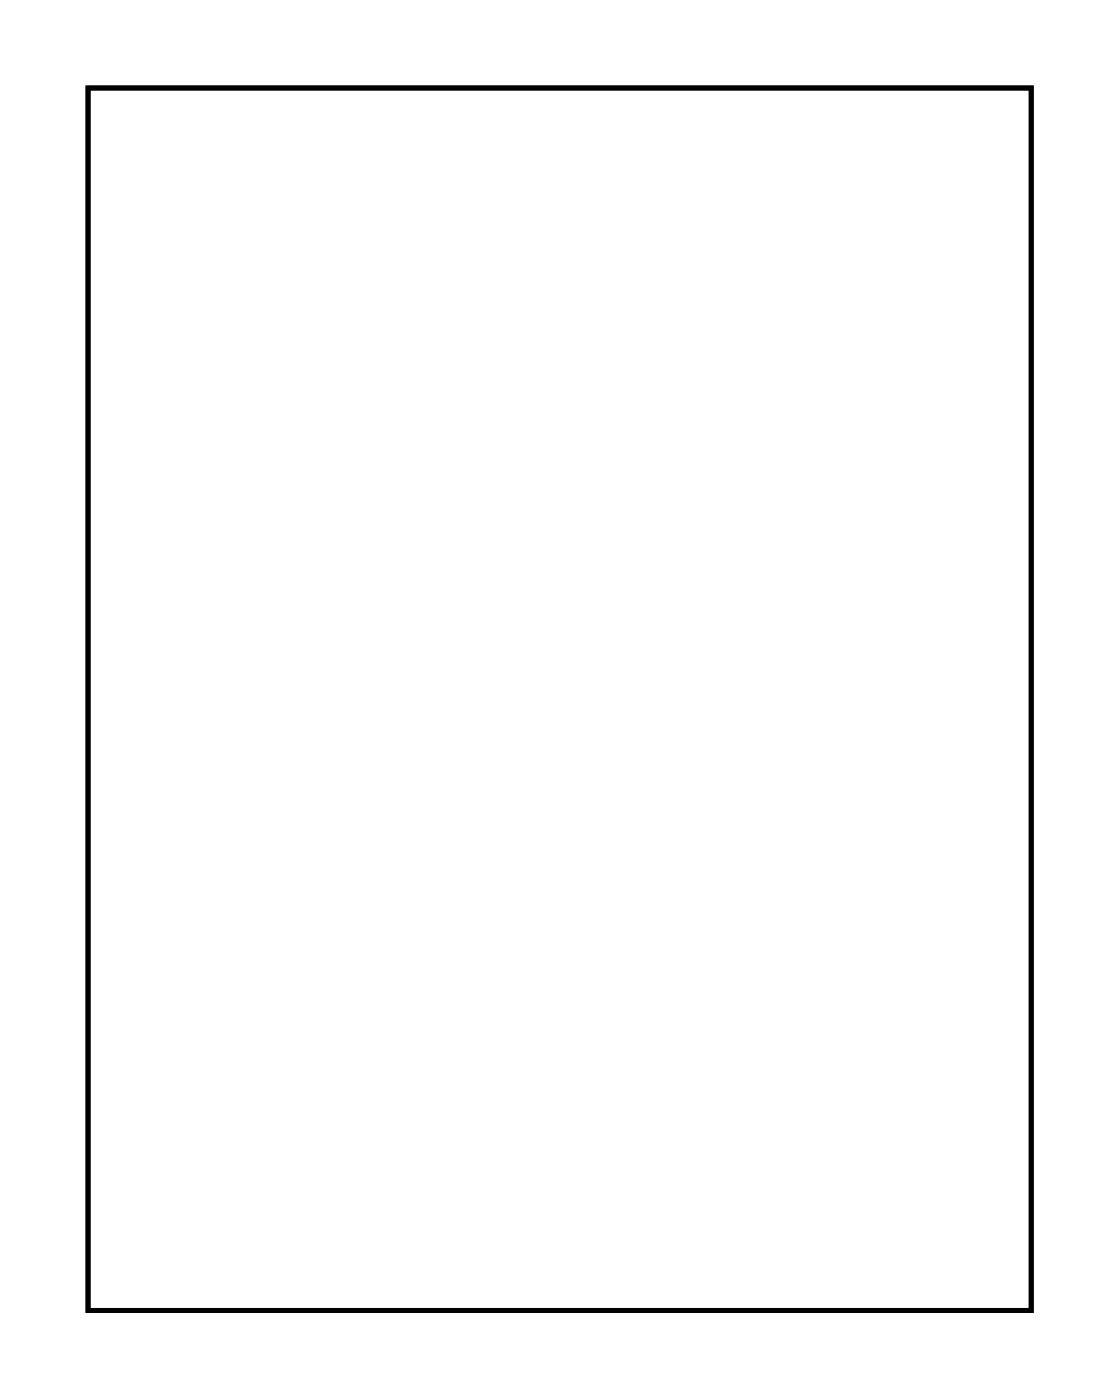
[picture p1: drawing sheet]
<svg xmlns="http://www.w3.org/2000/svg" width="46mm" height="58mm" viewBox="0 0 46 58" stroke-linecap="round" stroke-linejoin="round" font-family="sans-serif">
<path d="M3.6 3.6h39v50.6h-39z" fill="none" stroke="#000" stroke-width=".2"/>
<path d="M3.6 3.6h39v50.6h-39zM3.6 3.6v50.6h39v-50.6z" fill="#000"/>
<circle cx="22.3" cy="48.5" r=".67" fill="#fff"/>
<circle cx="22.3" cy="48.5" r=".67" fill="none" stroke="#fff" stroke-width=".69" stroke-linecap="butt"/>
<path d="M21.6 47.8h1.4v1.3h-1.4z" fill="#fff"/>
<path d="M21.6 47.8h1.4v1.3h-1.4z" fill="none" stroke="#fff" stroke-width=".69" stroke-linecap="butt"/>
<circle cx="22.3" cy="45.9" r=".67" fill="#fff"/>
<circle cx="22.3" cy="45.9" r=".67" fill="none" stroke="#fff" stroke-width=".69" stroke-linecap="butt"/>
<circle cx="22.3" cy="43.4" r=".67" fill="#fff"/>
<circle cx="22.3" cy="43.4" r=".67" fill="none" stroke="#fff" stroke-width=".69" stroke-linecap="butt"/>
<circle cx="22.3" cy="40.9" r=".67" fill="#fff"/>
<circle cx="22.3" cy="40.9" r=".67" fill="none" stroke="#fff" stroke-width=".69" stroke-linecap="butt"/>
<circle cx="22.3" cy="38.3" r=".67" fill="#fff"/>
<circle cx="22.3" cy="38.3" r=".67" fill="none" stroke="#fff" stroke-width=".69" stroke-linecap="butt"/>
<circle cx="22.3" cy="35.8" r=".67" fill="#fff"/>
<circle cx="22.3" cy="35.8" r=".67" fill="none" stroke="#fff" stroke-width=".69" stroke-linecap="butt"/>
<circle cx="22.3" cy="33.2" r=".67" fill="#fff"/>
<circle cx="22.3" cy="33.2" r=".67" fill="none" stroke="#fff" stroke-width=".69" stroke-linecap="butt"/>
<circle cx="22.3" cy="30.7" r=".67" fill="#fff"/>
<circle cx="22.3" cy="30.7" r=".67" fill="none" stroke="#fff" stroke-width=".69" stroke-linecap="butt"/>
<circle cx="22.3" cy="28.2" r=".67" fill="#fff"/>
<circle cx="22.3" cy="28.2" r=".67" fill="none" stroke="#fff" stroke-width=".69" stroke-linecap="butt"/>
<circle cx="22.3" cy="25.6" r=".67" fill="#fff"/>
<circle cx="22.3" cy="25.6" r=".67" fill="none" stroke="#fff" stroke-width=".69" stroke-linecap="butt"/>
<circle cx="22.3" cy="23.1" r=".67" fill="#fff"/>
<circle cx="22.3" cy="23.1" r=".67" fill="none" stroke="#fff" stroke-width=".69" stroke-linecap="butt"/>
<circle cx="22.3" cy="20.5" r=".67" fill="#fff"/>
<circle cx="22.3" cy="20.5" r=".67" fill="none" stroke="#fff" stroke-width=".69" stroke-linecap="butt"/>
<circle cx="22.3" cy="18" r=".67" fill="#fff"/>
<circle cx="22.3" cy="18" r=".67" fill="none" stroke="#fff" stroke-width=".69" stroke-linecap="butt"/>
<circle cx="22.3" cy="15.5" r=".67" fill="#fff"/>
<circle cx="22.3" cy="15.5" r=".67" fill="none" stroke="#fff" stroke-width=".69" stroke-linecap="butt"/>
<circle cx="22.3" cy="12.9" r=".67" fill="#fff"/>
<circle cx="22.3" cy="12.9" r=".67" fill="none" stroke="#fff" stroke-width=".69" stroke-linecap="butt"/>
<circle cx="7.1" cy="48.5" r=".67" fill="#fff"/>
<circle cx="7.1" cy="48.5" r=".67" fill="none" stroke="#fff" stroke-width=".69" stroke-linecap="butt"/>
<circle cx="7.1" cy="45.9" r=".67" fill="#fff"/>
<circle cx="7.1" cy="45.9" r=".67" fill="none" stroke="#fff" stroke-width=".69" stroke-linecap="butt"/>
<circle cx="7.1" cy="43.4" r=".67" fill="#fff"/>
<circle cx="7.1" cy="43.4" r=".67" fill="none" stroke="#fff" stroke-width=".69" stroke-linecap="butt"/>
<circle cx="7.1" cy="40.9" r=".67" fill="#fff"/>
<circle cx="7.1" cy="40.9" r=".67" fill="none" stroke="#fff" stroke-width=".69" stroke-linecap="butt"/>
<circle cx="7.1" cy="38.3" r=".67" fill="#fff"/>
<circle cx="7.1" cy="38.3" r=".67" fill="none" stroke="#fff" stroke-width=".69" stroke-linecap="butt"/>
<circle cx="7.1" cy="35.8" r=".67" fill="#fff"/>
<circle cx="7.1" cy="35.8" r=".67" fill="none" stroke="#fff" stroke-width=".69" stroke-linecap="butt"/>
<circle cx="7.1" cy="33.2" r=".67" fill="#fff"/>
<circle cx="7.1" cy="33.2" r=".67" fill="none" stroke="#fff" stroke-width=".69" stroke-linecap="butt"/>
<circle cx="7.1" cy="30.7" r=".67" fill="#fff"/>
<circle cx="7.1" cy="30.7" r=".67" fill="none" stroke="#fff" stroke-width=".69" stroke-linecap="butt"/>
<circle cx="7.1" cy="28.2" r=".67" fill="#fff"/>
<circle cx="7.1" cy="28.2" r=".67" fill="none" stroke="#fff" stroke-width=".69" stroke-linecap="butt"/>
<circle cx="7.1" cy="25.6" r=".67" fill="#fff"/>
<circle cx="7.1" cy="25.6" r=".67" fill="none" stroke="#fff" stroke-width=".69" stroke-linecap="butt"/>
<circle cx="7.1" cy="23.1" r=".67" fill="#fff"/>
<circle cx="7.1" cy="23.1" r=".67" fill="none" stroke="#fff" stroke-width=".69" stroke-linecap="butt"/>
<circle cx="7.1" cy="20.5" r=".67" fill="#fff"/>
<circle cx="7.1" cy="20.5" r=".67" fill="none" stroke="#fff" stroke-width=".69" stroke-linecap="butt"/>
<circle cx="7.1" cy="18" r=".67" fill="#fff"/>
<circle cx="7.1" cy="18" r=".67" fill="none" stroke="#fff" stroke-width=".69" stroke-linecap="butt"/>
<circle cx="7.1" cy="15.5" r=".67" fill="#fff"/>
<circle cx="7.1" cy="15.5" r=".67" fill="none" stroke="#fff" stroke-width=".69" stroke-linecap="butt"/>
<circle cx="7.1" cy="12.9" r=".67" fill="#fff"/>
<circle cx="7.1" cy="12.9" r=".67" fill="none" stroke="#fff" stroke-width=".69" stroke-linecap="butt"/>
<circle cx="40.1" cy="7.8" r="1.1" fill="#fff"/>
<circle cx="40.1" cy="7.8" r="1.1" fill="none" stroke="#fff" stroke-width=".25"/>
<circle cx="40.1" cy="51" r="1.1" fill="#fff"/>
<circle cx="40.1" cy="51" r="1.1" fill="none" stroke="#fff" stroke-width=".25"/>
<circle cx="32.5" cy="33.2" r=".74" fill="#fff"/>
<circle cx="32.5" cy="33.2" r=".74" fill="none" stroke="#fff" stroke-width=".76" stroke-linecap="butt"/>
<circle cx="32.5" cy="35.8" r=".74" fill="#fff"/>
<circle cx="32.5" cy="35.8" r=".74" fill="none" stroke="#fff" stroke-width=".76" stroke-linecap="butt"/>
<circle cx="32.5" cy="38.3" r=".74" fill="#fff"/>
<circle cx="32.5" cy="38.3" r=".74" fill="none" stroke="#fff" stroke-width=".76" stroke-linecap="butt"/>
<circle cx="27.4" cy="33.2" r=".74" fill="#fff"/>
<circle cx="27.4" cy="33.2" r=".74" fill="none" stroke="#fff" stroke-width=".76" stroke-linecap="butt"/>
<circle cx="27.4" cy="35.8" r=".74" fill="#fff"/>
<circle cx="27.4" cy="35.8" r=".74" fill="none" stroke="#fff" stroke-width=".76" stroke-linecap="butt"/>
<circle cx="27.4" cy="38.3" r=".74" fill="#fff"/>
<circle cx="27.4" cy="38.3" r=".74" fill="none" stroke="#fff" stroke-width=".76" stroke-linecap="butt"/>
<circle cx="37.5" cy="33.2" r=".74" fill="#fff"/>
<circle cx="37.5" cy="33.2" r=".74" fill="none" stroke="#fff" stroke-width=".76" stroke-linecap="butt"/>
<circle cx="37.5" cy="35.8" r=".74" fill="#fff"/>
<circle cx="37.5" cy="35.8" r=".74" fill="none" stroke="#fff" stroke-width=".76" stroke-linecap="butt"/>
<circle cx="37.5" cy="38.3" r=".74" fill="#fff"/>
<circle cx="37.5" cy="38.3" r=".74" fill="none" stroke="#fff" stroke-width=".76" stroke-linecap="butt"/>
<circle cx="29.7" cy="51" r=".81" fill="#fff"/>
<circle cx="29.7" cy="51" r=".81" fill="none" stroke="#fff" stroke-width=".67" stroke-linecap="butt"/>
<path d="M28.7 50h2v2h-2zM29.1 51a.6 .6 0 0 0 1.2 0 .6 .6 0 0 0-1.2 0z" fill="#fff"/>
<g fill="none" stroke="#fff" stroke-width=".25">
<path d="M28.7 50h2v2h-2z"/>
<circle cx="29.7" cy="51" r=".6"/>
</g>
<circle cx="29.7" cy="47.2" r=".81" fill="#fff"/>
<circle cx="29.7" cy="47.2" r=".81" fill="none" stroke="#fff" stroke-width=".67" stroke-linecap="butt"/>
<circle cx="32.5" cy="15.5" r=".74" fill="#fff"/>
<circle cx="32.5" cy="15.5" r=".74" fill="none" stroke="#fff" stroke-width=".76" stroke-linecap="butt"/>
<circle cx="32.5" cy="18" r=".74" fill="#fff"/>
<circle cx="32.5" cy="18" r=".74" fill="none" stroke="#fff" stroke-width=".76" stroke-linecap="butt"/>
<circle cx="32.5" cy="20.5" r=".74" fill="#fff"/>
<circle cx="32.5" cy="20.5" r=".74" fill="none" stroke="#fff" stroke-width=".76" stroke-linecap="butt"/>
</svg>
